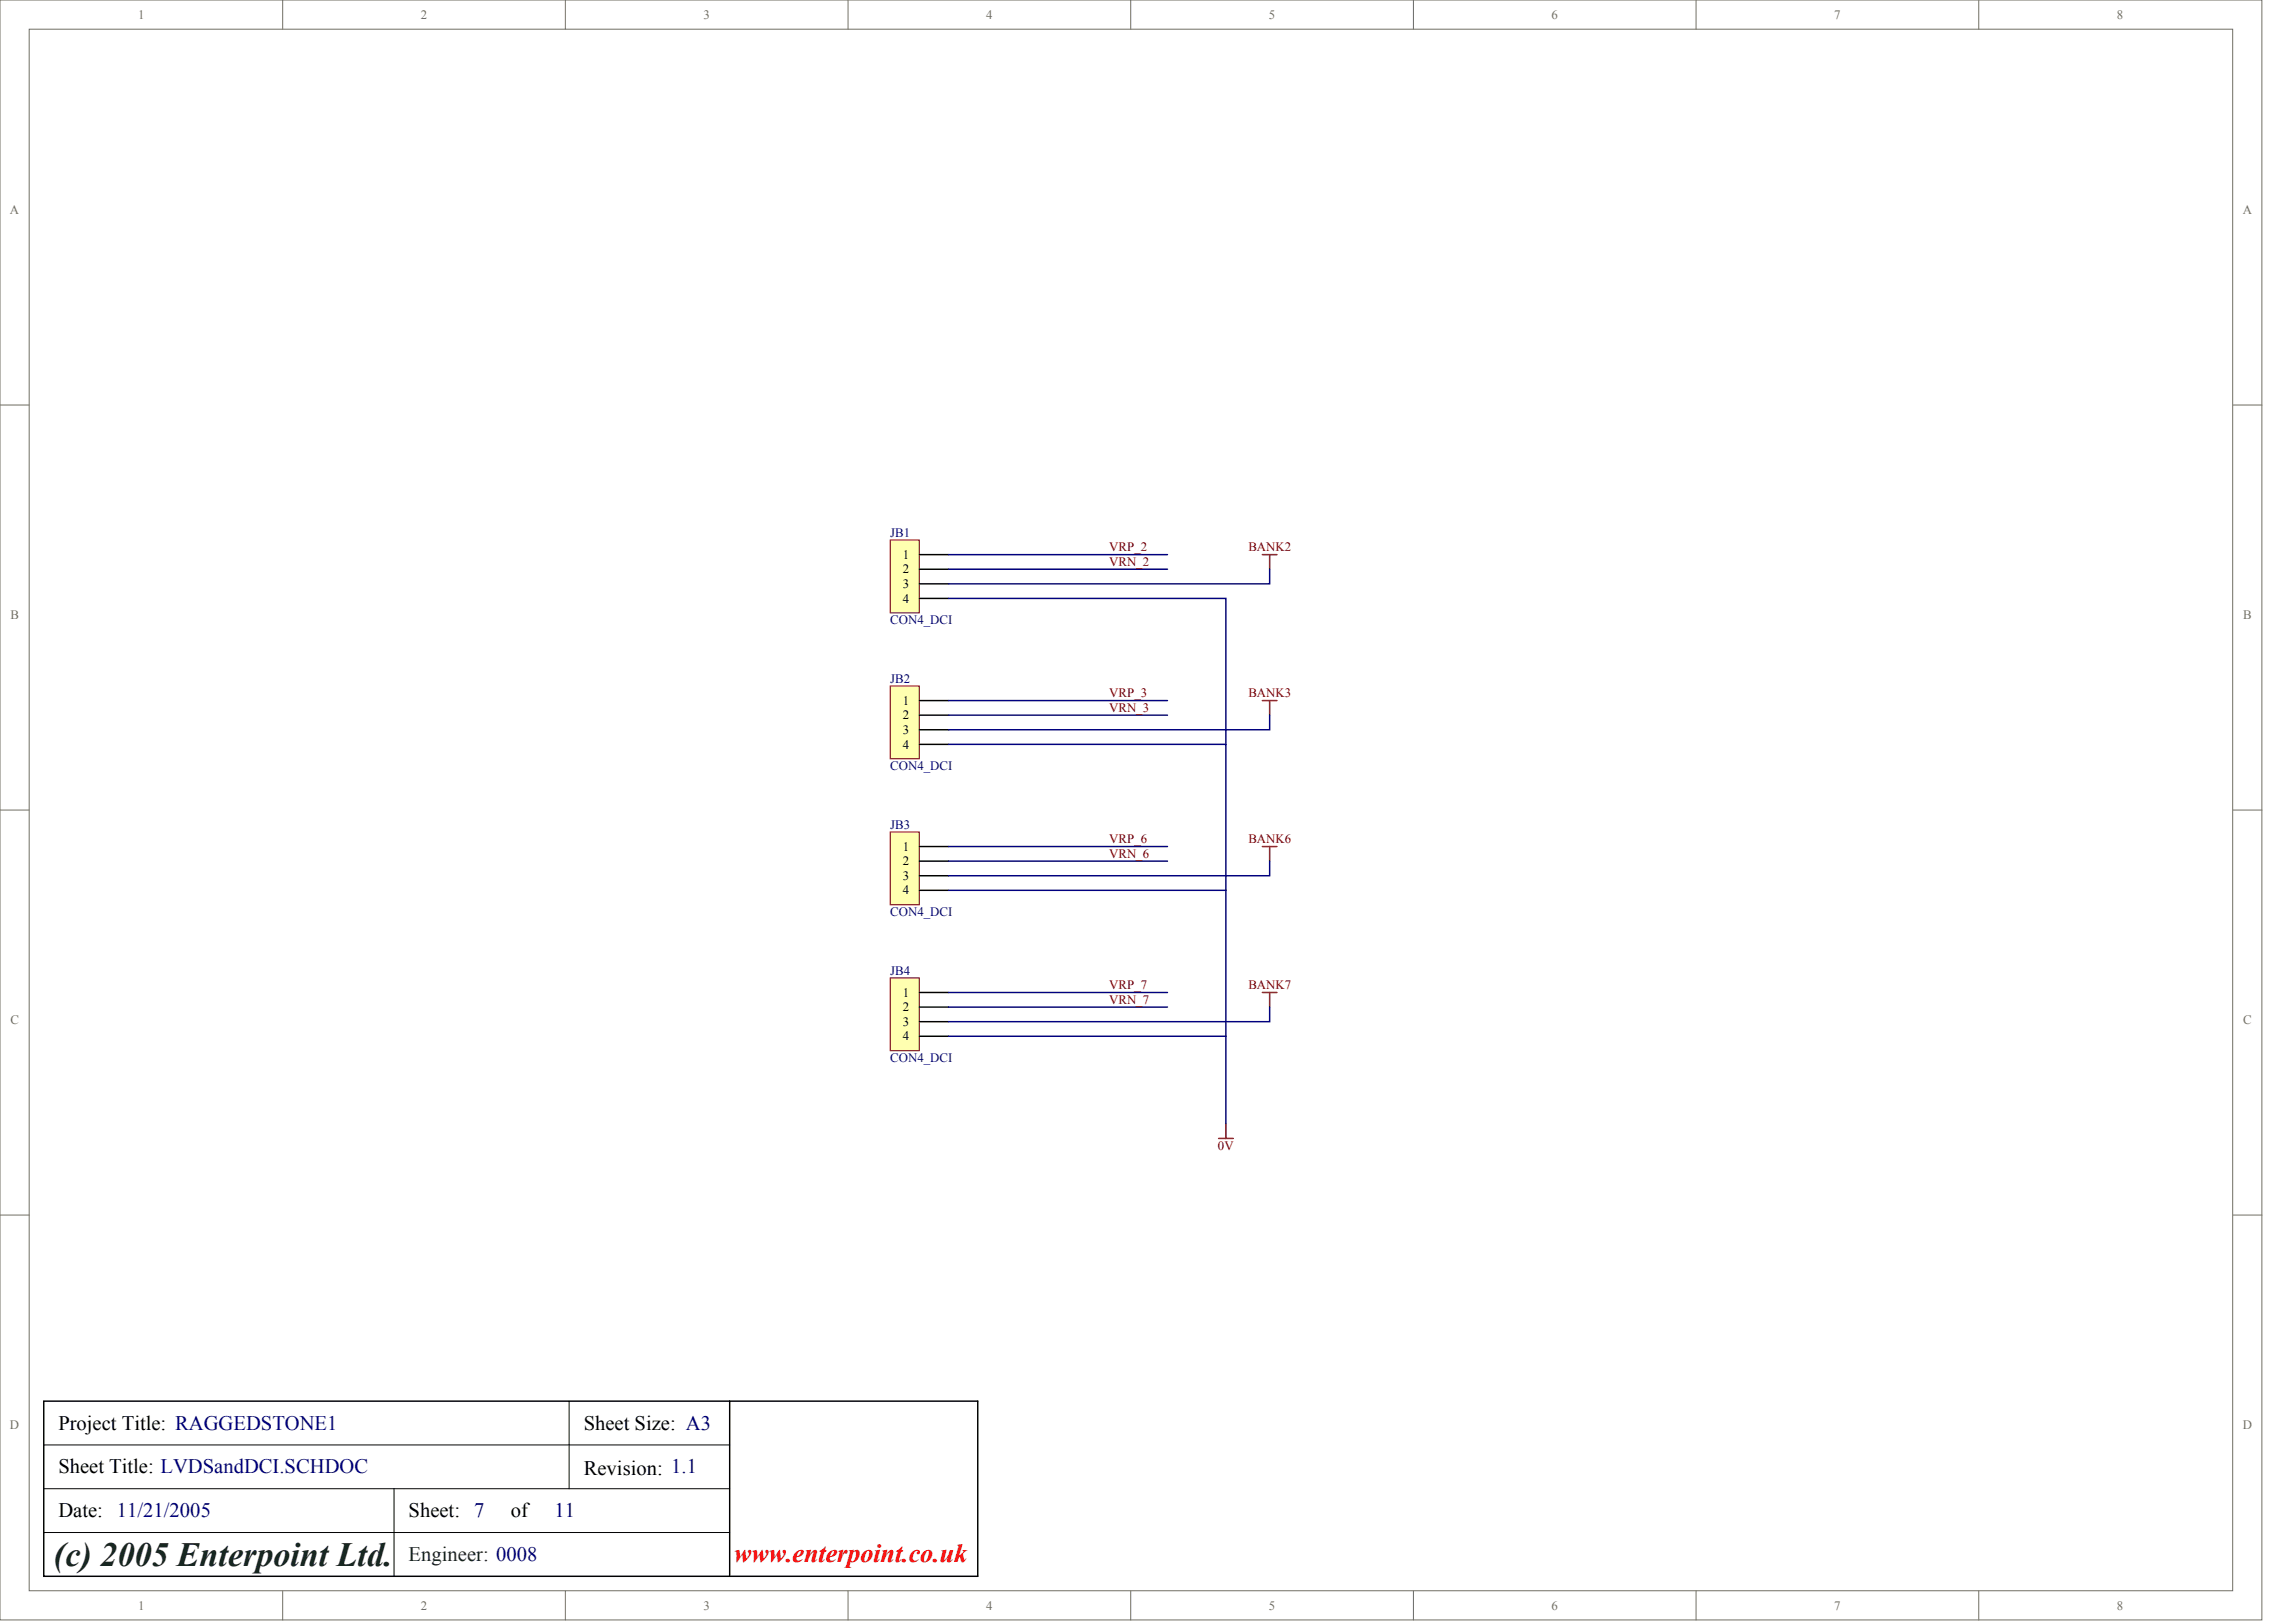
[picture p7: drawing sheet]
<svg xmlns="http://www.w3.org/2000/svg" width="840mm" height="594mm" viewBox="0 0 840 594" stroke-linecap="round" stroke-linejoin="round" font-family="sans-serif">
<defs><g id="words">
<text font-size="12.4" fill="#172721" x="19.8" y="573.1">(c) 2005 Enterpoint Ltd.</text>
<text font-size="9.5" fill="#f00" x="268.8" y="571.6">www.enterpoint.co.uk</text>
<g font-size="7.5">
<text x="21.4" y="523.3">Project Title: RAGGEDSTONE1</text>
<text x="213.7" y="523.3">Sheet Size: A3</text>
<text x="21.4" y="539.4">Sheet Title: LVDSandDCI.SCHDOC</text>
<text x="213.7" y="539.9">Revision: 1.1</text>
<text x="21.4" y="555.4">Date: 11/21/2005</text>
<text x="149.6" y="555.4">Sheet: 7</text>
<text x="187" y="555.4">of</text>
</g>
<text font-size="7.5" fill="#000080" x="203.1" y="555.4">11</text>
<text font-size="7.5" fill="#172721" x="149.6" y="571.4">Engineer: 0008</text>
<g font-size="4.7" fill="#716f64">
<text x="50.6" y="6.9">1</text>
<text x="154.1" y="6.9">2</text>
<text x="257.6" y="6.9">3</text>
<text x="361.1" y="6.9">4</text>
<text x="464.6" y="6.9">5</text>
<text x="568.1" y="6.9">6</text>
<text x="671.6" y="6.9">7</text>
<text x="775.2" y="6.9">8</text>
<text x="3.6" y="78.3">A</text>
<text x="821.2" y="78.3">A</text>
<text x="3.8" y="226.5">B</text>
<text x="821.4" y="226.5">B</text>
<text x="3.8" y="374.8">C</text>
<text x="821.4" y="374.8">C</text>
<text x="3.6" y="523">D</text>
<text x="821.2" y="523">D</text>
<text x="50.6" y="589.2">1</text>
<text x="154.1" y="589.2">2</text>
<text x="257.6" y="589.2">3</text>
<text x="361.1" y="589.2">4</text>
<text x="464.6" y="589.2">5</text>
<text x="568.1" y="589.2">6</text>
<text x="671.6" y="589.2">7</text>
<text x="775.2" y="589.2">8</text>
</g>
<g font-size="4.7" fill="#000080">
<text x="326" y="196.5">JB1</text>
<text x="326" y="228.6">CON4_DCI</text>
<text x="326" y="249.9">JB2</text>
<text x="326" y="282">CON4_DCI</text>
<text x="326" y="303.4">JB3</text>
<text x="326" y="335.4">CON4_DCI</text>
<text x="326" y="356.8">JB4</text>
<text x="326" y="388.8">CON4_DCI</text>
</g>
<g font-size="4.7" fill="#800000">
<text x="406.1" y="201.9">VRP_2</text>
<text x="457.1" y="201.9">BANK2</text>
<text x="406.1" y="207.2">VRN_2</text>
<text x="406.1" y="255.3">VRP_3</text>
<text x="457.1" y="255.3">BANK3</text>
<text x="406.1" y="260.6">VRN_3</text>
<text x="406.1" y="308.7">VRP_6</text>
<text x="457.1" y="308.7">BANK6</text>
<text x="406.1" y="314.1">VRN_6</text>
<text x="406.1" y="362.1">VRP_7</text>
<text x="457.1" y="362.1">BANK7</text>
<text x="406.1" y="367.5">VRN_7</text>
<text x="446" y="420.9">0V</text>
</g>
<g font-size="4.7">
<text x="330.6" y="204.5">1</text>
<text x="330.6" y="209.9">2</text>
<text x="330.6" y="215.2">3</text>
<text x="330.6" y="220.6">4</text>
<text x="330.6" y="258">1</text>
<text x="330.6" y="263.3">2</text>
<text x="330.6" y="268.6">3</text>
<text x="330.6" y="274">4</text>
<text x="330.6" y="311.4">1</text>
<text x="330.6" y="316.7">2</text>
<text x="330.6" y="322.1">3</text>
<text x="330.6" y="327.4">4</text>
<text x="330.6" y="364.8">1</text>
<text x="330.6" y="370.1">2</text>
<text x="330.6" y="375.5">3</text>
<text x="330.6" y="380.8">4</text>
</g>
</g></defs>
<g fill="#fff" stroke="#716f64" stroke-width=".37">
<path d="M0 0h828.2v593h-828.2z"/>
<path d="M10.7 10.7h806.8v571.6h-806.8z"/>
</g>
<g fill="none" stroke="#716f64" stroke-width=".37">
<path d="M103.5 0v10.7M207 0v10.7M310.5 0v10.7M414 0v10.7M517.5 0v10.7M621 0v10.7M724.5 0v10.7M0 148.3h10.7M817.6 148.3h10.7M0 296.5h10.7M817.6 296.5h10.7M0 444.8h10.7"/>
<path d="M817.6 444.8h10.7M103.5 582.3v10.7M207 582.3v10.7M310.5 582.3v10.7M414 582.3v10.7M517.5 582.3v10.7M621 582.3v10.7M724.5 582.3v10.7"/>
</g>
<path d="M16 512.9h342v64.1h-342zM267.2 512.9v64.1" fill="none" stroke="#000" stroke-width=".53"/>
<path d="M208.4 512.9v32M16 528.9h251.2M16 544.9h251.2M144.3 544.9v32.1M16 561h251.2" fill="none" stroke="#000" stroke-width=".37"/>
<path d="M326 197.7h10.6v26.6h-10.6z" fill="#ffffb0" stroke="#800000" stroke-width=".37"/>
<path d="M336.7 203h10.6M336.7 208.4h10.6M336.7 213.7h10.6M336.7 219h10.6" fill="none" stroke="#000" stroke-width=".53"/>
<path d="M326 251.1h10.6v26.7h-10.6z" fill="#ffffb0" stroke="#800000" stroke-width=".37"/>
<path d="M336.7 256.4h10.6M336.7 261.8h10.6M336.7 267.1h10.6M336.7 272.5h10.6" fill="none" stroke="#000" stroke-width=".53"/>
<path d="M326 304.5h10.6v26.7h-10.6z" fill="#ffffb0" stroke="#800000" stroke-width=".37"/>
<path d="M336.7 309.9h10.6M336.7 315.2h10.6M336.7 320.5h10.6M336.7 325.9h10.6" fill="none" stroke="#000" stroke-width=".53"/>
<path d="M326 357.9h10.6v26.7h-10.6z" fill="#ffffb0" stroke="#800000" stroke-width=".37"/>
<path d="M336.7 363.3h10.6M336.7 368.6h10.6M336.7 374h10.6M336.7 379.3h10.6" fill="none" stroke="#000" stroke-width=".53"/>
<path d="M462.2 203h5.4M464.9 203v5.4M462.2 256.4h5.4M464.9 256.4v5.4M462.2 309.9h5.4M464.9 309.9v5.3M462.2 363.3h5.4M464.9 363.3v5.3M446.2 416.7h5.3M448.9 411.4v5.3" fill="none" stroke="#800000" stroke-width=".53"/>
<g fill="none" stroke="#000080" stroke-width=".53">
<path d="M347.3 219h101.6v53.5M347.3 203h80.2M347.3 208.4h80.2M464.9 208.4v5.3h-117.6M347.3 256.4h80.2M347.3 272.5h101.6v53.4M347.3 261.8h80.2M464.9 261.8v5.3h-117.6M347.3 309.9h80.2M347.3 315.2h80.2M464.9 315.2v5.3h-117.6M347.3 325.9h101.6v53.4"/>
<path d="M347.3 379.3h101.6v32.1M347.3 363.3h80.2M347.3 368.6h80.2M464.9 368.6v5.4h-117.6"/>
</g>
<use href="#words"/>
</svg>
